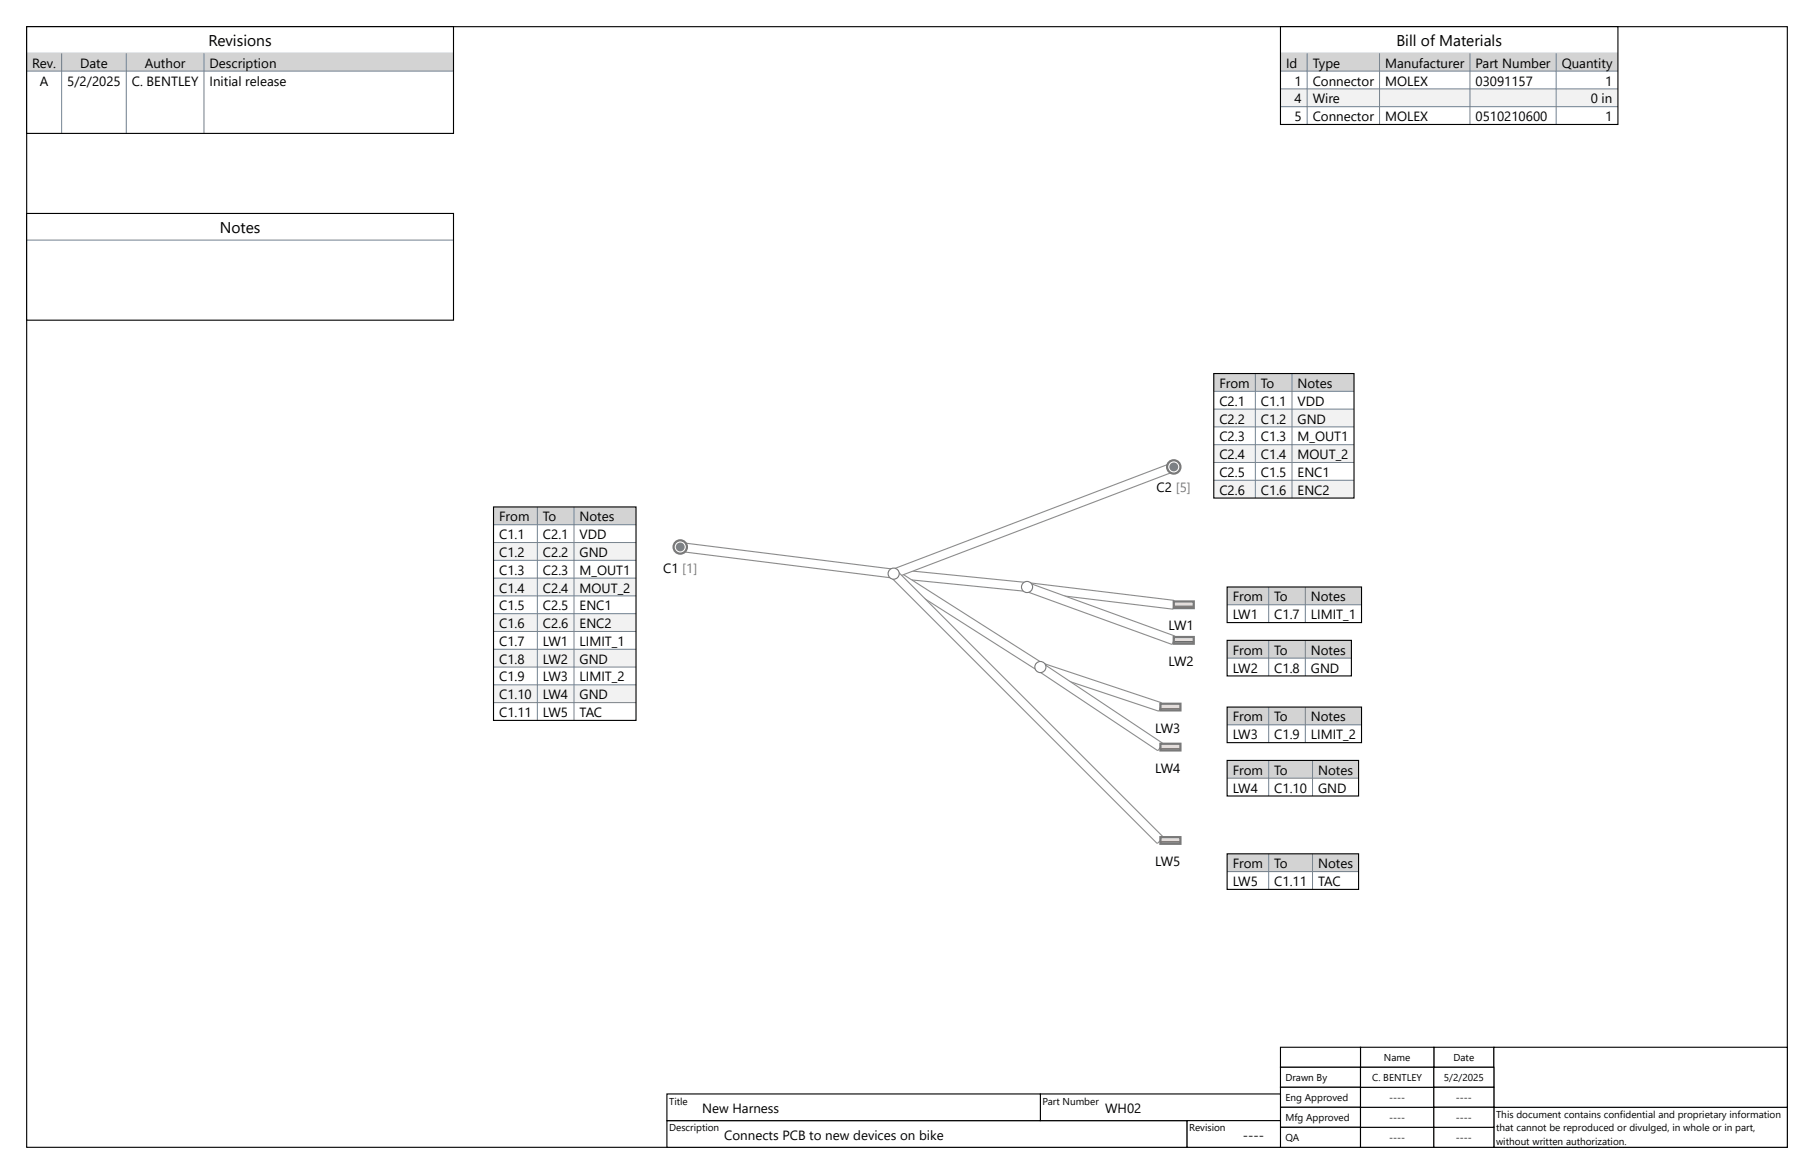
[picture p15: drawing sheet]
<svg xmlns="http://www.w3.org/2000/svg" width="432mm" height="279mm" viewBox="0 0 432 279" stroke-linecap="round" stroke-linejoin="round" font-family="sans-serif">
<defs><g id="words">
<g font-size="3.7">
<text x="49.6" y="11.1">Revisions</text>
<text x="332.4" y="11.1">Bill of Materials</text>
<text x="52.3" y="55.5">Notes</text>
</g>
<g font-size="3.2">
<text x="7.7" y="16.1">Rev.</text>
<text x="19.1" y="16.1">Date</text>
<text x="34.5" y="16.1">Author</text>
<text x="49.9" y="16.1">Description</text>
<text x="306.1" y="16.1">Id</text>
<text x="312.5" y="16.1">Type</text>
<text x="329.7" y="16.1">Manufacturer</text>
<text x="351.2" y="16.1">Part Number</text>
<text x="371.7" y="16.1">Quantity</text>
<text x="9.5" y="20.4">A</text>
<text x="16" y="20.4">5/2/2025</text>
<text x="31.4" y="20.4">C. BENTLEY</text>
<text x="49.9" y="20.4">Initial release</text>
<text x="308.1" y="20.3">1</text>
<text x="312.5" y="20.3">Connector</text>
<text x="329.7" y="20.3">MOLEX</text>
<text x="351.2" y="20.3">03091157</text>
<text x="382.1" y="20.3">1</text>
<text x="308.1" y="24.6">4</text>
<text x="308.1" y="28.8">5</text>
<text x="312.5" y="24.6">Wire</text>
<text x="312.5" y="28.8">Connector</text>
<text x="329.7" y="28.8">MOLEX</text>
<text x="351.2" y="28.8">0510210600</text>
<text x="378.7" y="24.6">0 in</text>
<text x="382.1" y="28.8">1</text>
<text x="290.2" y="92.3">From</text>
<text x="300.1" y="92.3">To</text>
<text x="308.9" y="92.3">Notes</text>
<text x="290.2" y="96.6">C2.1</text>
<text x="290.2" y="100.8">C2.2</text>
<text x="300.1" y="96.6">C1.1</text>
<text x="300.1" y="100.8">C1.2</text>
<text x="308.9" y="96.6">VDD</text>
<text x="308.9" y="100.8">GND</text>
<text x="290.2" y="105">C2.3</text>
<text x="300.1" y="105">C1.3</text>
<text x="308.9" y="105">M_OUT1</text>
<text x="290.2" y="109.3">C2.4</text>
<text x="290.2" y="113.5">C2.5</text>
<text x="300.1" y="109.3">C1.4</text>
<text x="300.1" y="113.5">C1.5</text>
<text x="308.9" y="109.3">MOUT_2</text>
<text x="308.9" y="113.5">ENC1</text>
<text x="275.3" y="117.2">C2 [5]</text>
<text x="290.2" y="117.7">C2.6</text>
<text x="300.1" y="117.7">C1.6</text>
<text x="308.9" y="117.7">ENC2</text>
<text x="118.8" y="124.1">From</text>
<text x="129.2" y="124.1">To</text>
<text x="138" y="124.1">Notes</text>
<text x="118.8" y="128.3">C1.1</text>
<text x="129.2" y="128.3">C2.1</text>
<text x="138" y="128.3">VDD</text>
<text x="118.8" y="132.5">C1.2</text>
<text x="118.8" y="136.8">C1.3</text>
<text x="129.2" y="132.5">C2.2</text>
<text x="129.2" y="136.8">C2.3</text>
<text x="138" y="132.5">GND</text>
<text x="138" y="136.8">M_OUT1</text>
<text x="157.8" y="136.3">C1 [1]</text>
<text x="118.8" y="141">C1.4</text>
<text x="129.2" y="141">C2.4</text>
<text x="138" y="141">MOUT_2</text>
<text x="293.4" y="143.1">From</text>
<text x="303.3" y="143.1">To</text>
<text x="312" y="143.1">Notes</text>
<text x="118.8" y="145.2">C1.5</text>
<text x="118.8" y="149.5">C1.6</text>
<text x="129.2" y="145.2">C2.5</text>
<text x="129.2" y="149.5">C2.6</text>
<text x="138" y="145.2">ENC1</text>
<text x="138" y="149.5">ENC2</text>
<text x="293.4" y="147.4">LW1</text>
<text x="303.3" y="147.4">C1.7</text>
<text x="312" y="147.4">LIMIT_1</text>
<text x="118.8" y="153.7">C1.7</text>
<text x="129.2" y="153.7">LW1</text>
<text x="138" y="153.7">LIMIT_1</text>
<text x="278.2" y="150">LW1</text>
<text x="293.4" y="155.8">From</text>
<text x="303.3" y="155.8">To</text>
<text x="312" y="155.8">Notes</text>
<text x="118.8" y="157.9">C1.8</text>
<text x="129.2" y="157.9">LW2</text>
<text x="138" y="157.9">GND</text>
<text x="278.2" y="158.5">LW2</text>
<text x="293.4" y="160.1">LW2</text>
<text x="303.3" y="160.1">C1.8</text>
<text x="312" y="160.1">GND</text>
<text x="118.8" y="162.2">C1.9</text>
<text x="118.8" y="166.4">C1.10</text>
<text x="129.2" y="162.2">LW3</text>
<text x="129.2" y="166.4">LW4</text>
<text x="138" y="162.2">LIMIT_2</text>
<text x="138" y="166.4">GND</text>
<text x="118.8" y="170.6">C1.11</text>
<text x="129.2" y="170.6">LW5</text>
<text x="138" y="170.6">TAC</text>
<text x="293.4" y="171.7">From</text>
<text x="303.3" y="171.7">To</text>
<text x="312" y="171.7">Notes</text>
<text x="275" y="174.4">LW3</text>
<text x="293.4" y="175.9">LW3</text>
<text x="303.3" y="175.9">C1.9</text>
<text x="312" y="175.9">LIMIT_2</text>
<text x="275" y="183.9">LW4</text>
<text x="293.4" y="184.4">From</text>
<text x="303.3" y="184.4">To</text>
<text x="313.8" y="184.4">Notes</text>
<text x="293.4" y="188.6">LW4</text>
<text x="303.3" y="188.6">C1.10</text>
<text x="313.8" y="188.6">GND</text>
<text x="275" y="206.1">LW5</text>
<text x="293.4" y="206.6">From</text>
<text x="303.3" y="206.6">To</text>
<text x="313.8" y="206.6">Notes</text>
<text x="293.4" y="210.9">LW5</text>
<text x="303.3" y="210.9">C1.11</text>
<text x="313.8" y="210.9">TAC</text>
<text x="167.2" y="264.8">New Harness</text>
<text x="263.1" y="264.8">WH02</text>
<text x="172.4" y="271.2">Connects PCB to new devices on bike</text>
<text x="295.8" y="271.2">----</text>
</g>
<g font-size="2.4">
<text x="306" y="257.4">Drawn By</text>
<text x="326.6" y="257.4">C. BENTLEY</text>
<text x="329.4" y="252.6">Name</text>
<text x="343.7" y="257.4">5/2/2025</text>
<text x="346" y="252.6">Date</text>
<text x="159.3" y="262.9">Title</text>
<text x="248.2" y="262.9">Part Number</text>
<text x="306" y="262.1">Eng Approved</text>
<text x="330.7" y="262.1">----</text>
<text x="346.6" y="262.1">----</text>
<text x="159.3" y="269.3">Description</text>
<text x="283.1" y="269.3">Revision</text>
<text x="306" y="266.9">Mfg Approved</text>
<text x="330.7" y="266.9">----</text>
<text x="346.6" y="266.9">----</text>
<text x="356.1" y="266.1">This document contains confidential and proprietary information</text>
<text x="356.1" y="269.3">that cannot be reproduced or divulged, in whole or in part,</text>
<text x="306" y="271.7">QA</text>
<text x="330.7" y="271.7">----</text>
<text x="346.6" y="271.7">----</text>
<text x="356.1" y="272.4">without written authorization.</text>
</g>
</g></defs>
<path d="M6.3 6.3h419.1v266.7h-419.1z" fill="none" stroke="#000" stroke-width=".26"/>
<g fill="#fff" stroke="#000" stroke-width=".26">
<path d="M158.7 266.7h123.9v6.4h-123.9z" fill-rule="evenodd"/>
<path d="M341.3 249.2h14.3v4.8h-14.3z" fill-rule="evenodd"/>
<path d="M323.8 249.2h17.5v4.8h-17.5z" fill-rule="evenodd"/>
<path d="M304.8 249.2h19v4.8h-19z" fill-rule="evenodd"/>
<path d="M304.8 254h19v4.8h-19z" fill-rule="evenodd"/>
<path d="M304.8 258.8h19v4.7h-19z" fill-rule="evenodd"/>
<path d="M304.8 263.5h19v4.8h-19z" fill-rule="evenodd"/>
<path d="M304.8 268.3h19v4.8h-19z" fill-rule="evenodd"/>
<path d="M355.6 263.5h69.8v9.5h-69.8z" fill-rule="evenodd"/>
<path d="M247.6 260.3h57.2v6.4h-57.2z" fill-rule="evenodd"/>
<path d="M282.6 266.7h22.2v6.4h-22.2z" fill-rule="evenodd"/>
<path d="M158.8 260.3h88.8v6.4h-88.8z" fill-rule="evenodd"/>
<path d="M355.6 249.2h69.8v14.3h-69.8z" fill-rule="evenodd"/>
<path d="M323.8 268.3h17.5v4.8h-17.5z" fill-rule="evenodd"/>
<path d="M323.8 263.5h17.5v4.8h-17.5z" fill-rule="evenodd"/>
<path d="M323.8 258.8h17.5v4.7h-17.5z" fill-rule="evenodd"/>
<path d="M323.8 254h17.5v4.8h-17.5z" fill-rule="evenodd"/>
<path d="M341.3 254h14.3v4.8h-14.3z" fill-rule="evenodd"/>
<path d="M341.3 258.8h14.3v4.7h-14.3z" fill-rule="evenodd"/>
<path d="M341.3 268.3h14.3v4.8h-14.3z" fill-rule="evenodd"/>
<path d="M341.3 263.5h14.3v4.8h-14.3z" fill-rule="evenodd"/>
</g>
<path d="M304.8 6.4h80.3v23.2h-80.3z" fill-rule="evenodd" fill="#fff"/>
<path d="M304.8 12.7h80.3" fill="none" stroke="#708090" stroke-width=".24"/>
<path d="M304.8 12.7h80.3v4.2h-80.3z" fill-rule="evenodd" fill="#d3d3d3"/>
<path d="M304.8 16.9h80.3" fill="none" stroke="#708090" stroke-width=".24"/>
<path d="M304.8 21.2h80.3v4.2h-80.3z" fill-rule="evenodd" fill="#f2f2f2"/>
<path d="M311.1 12.7v16.9M328.4 12.7v16.9M349.9 12.7v16.9M370.4 12.7v16.9M304.8 21.2h80.3M304.8 25.4h80.3" fill="none" stroke="#708090" stroke-width=".24"/>
<path d="M304.8 6.4h80.3v23.2h-80.3z" fill="none" stroke="#000" stroke-width=".26"/>
<path d="M6.3 50.8h101.6v25.4h-101.6z" fill-rule="evenodd" fill="#fff"/>
<path d="M6.3 57.1h101.6" fill="none" stroke="#708090" stroke-width=".24"/>
<path d="M6.3 50.8h101.6v25.4h-101.6z" fill="none" stroke="#000" stroke-width=".26"/>
<path d="M6.3 6.4h101.6v25.4h-101.6z" fill-rule="evenodd" fill="#fff"/>
<path d="M6.3 12.7h101.6" fill="none" stroke="#708090" stroke-width=".24"/>
<path d="M6.3 12.7h101.6v4.2h-101.6z" fill-rule="evenodd" fill="#d3d3d3"/>
<path d="M6.3 16.9h101.6M14.7 12.7v19.1M30.1 12.7v19.1M48.6 12.7v19.1" fill="none" stroke="#708090" stroke-width=".24"/>
<path d="M6.3 6.4h101.6v25.4h-101.6z" fill="none" stroke="#000" stroke-width=".26"/>
<path d="M117.5 120.7h33.9v50.7h-33.9z" fill-rule="evenodd" fill="#fff"/>
<path d="M117.5 120.7h33.9v4.2h-33.9z" fill-rule="evenodd" fill="#d3d3d3"/>
<path d="M117.5 124.9h33.9" fill="none" stroke="#708090" stroke-width=".24"/>
<path d="M117.5 129.1h33.9v4.2h-33.9z" fill-rule="evenodd" fill="#f2f2f2"/>
<path d="M117.5 129.1h33.9M117.5 133.3h33.9" fill="none" stroke="#708090" stroke-width=".24"/>
<path d="M117.5 137.6h33.9v4.2h-33.9z" fill-rule="evenodd" fill="#f2f2f2"/>
<path d="M117.5 137.6h33.9M117.5 141.8h33.9" fill="none" stroke="#708090" stroke-width=".24"/>
<path d="M117.5 146.1h33.9v4.2h-33.9z" fill-rule="evenodd" fill="#f2f2f2"/>
<path d="M117.5 146.1h33.9M117.5 150.3h33.9" fill="none" stroke="#708090" stroke-width=".24"/>
<path d="M117.5 154.5h33.9v4.3h-33.9z" fill-rule="evenodd" fill="#f2f2f2"/>
<path d="M117.5 154.5h33.9M117.5 158.8h33.9" fill="none" stroke="#708090" stroke-width=".24"/>
<path d="M117.5 163h33.9v4.2h-33.9z" fill-rule="evenodd" fill="#f2f2f2"/>
<path d="M127.9 120.7v50.7M136.6 120.7v50.7M117.5 163h33.9M117.5 167.2h33.9" fill="none" stroke="#708090" stroke-width=".24"/>
<path d="M117.5 120.7h33.9v50.7h-33.9z" fill="none" stroke="#000" stroke-width=".26"/>
<path d="M288.9 88.9h33.4v29.6h-33.4z" fill-rule="evenodd" fill="#fff"/>
<path d="M288.9 88.9h33.4v4.2h-33.4z" fill-rule="evenodd" fill="#d3d3d3"/>
<path d="M288.9 93.1h33.4" fill="none" stroke="#708090" stroke-width=".24"/>
<path d="M288.9 97.4h33.4v4.2h-33.4z" fill-rule="evenodd" fill="#f2f2f2"/>
<path d="M288.9 97.4h33.4M288.9 101.6h33.4" fill="none" stroke="#708090" stroke-width=".24"/>
<path d="M288.9 105.8h33.4v4.3h-33.4z" fill-rule="evenodd" fill="#f2f2f2"/>
<path d="M288.9 105.8h33.4M288.9 110.1h33.4" fill="none" stroke="#708090" stroke-width=".24"/>
<path d="M288.9 114.3h33.4v4.2h-33.4z" fill-rule="evenodd" fill="#f2f2f2"/>
<path d="M298.8 88.9v29.6M307.5 88.9v29.6M288.9 114.3h33.4" fill="none" stroke="#708090" stroke-width=".24"/>
<path d="M288.9 88.9h33.4v29.6h-33.4z" fill="none" stroke="#000" stroke-width=".26"/>
<path d="M292.1 139.7h32v8.5h-32z" fill-rule="evenodd" fill="#fff"/>
<path d="M292.1 139.7h32v4.2h-32z" fill-rule="evenodd" fill="#d3d3d3"/>
<path d="M302 139.7v8.5M310.7 139.7v8.5M292.1 143.9h32" fill="none" stroke="#708090" stroke-width=".24"/>
<path d="M292.1 139.7h32v8.5h-32z" fill="none" stroke="#000" stroke-width=".26"/>
<path d="M292.1 152.4h29.6v8.5h-29.6z" fill-rule="evenodd" fill="#fff"/>
<path d="M292.1 152.4h29.6v4.2h-29.6z" fill-rule="evenodd" fill="#d3d3d3"/>
<path d="M292.1 156.6h29.6M302 152.4v8.5M310.7 152.4v8.5" fill="none" stroke="#708090" stroke-width=".24"/>
<path d="M292.1 152.4h29.6v8.5h-29.6z" fill="none" stroke="#000" stroke-width=".26"/>
<path d="M292.1 168.3h32v8.4h-32z" fill-rule="evenodd" fill="#fff"/>
<path d="M292.1 168.3h32v4.2h-32z" fill-rule="evenodd" fill="#d3d3d3"/>
<path d="M292.1 172.5h32M302 168.3v8.4M310.7 168.3v8.4" fill="none" stroke="#708090" stroke-width=".24"/>
<path d="M292.1 168.3h32v8.4h-32z" fill="none" stroke="#000" stroke-width=".26"/>
<path d="M292.1 181h31.3v8.4h-31.3z" fill-rule="evenodd" fill="#fff"/>
<path d="M292.1 181h31.3v4.2h-31.3z" fill-rule="evenodd" fill="#d3d3d3"/>
<path d="M292.1 185.2h31.3M302 181v8.4M312.4 181v8.4" fill="none" stroke="#708090" stroke-width=".24"/>
<path d="M292.1 181h31.3v8.4h-31.3z" fill="none" stroke="#000" stroke-width=".26"/>
<path d="M292.1 203.2h31.3v8.5h-31.3z" fill-rule="evenodd" fill="#fff"/>
<path d="M292.1 203.2h31.3v4.2h-31.3z" fill-rule="evenodd" fill="#d3d3d3"/>
<path d="M292.1 207.4h31.3M302 203.2v8.5M312.4 203.2v8.5" fill="none" stroke="#708090" stroke-width=".24"/>
<path d="M292.1 203.2h31.3v8.5h-31.3z" fill="none" stroke="#000" stroke-width=".26"/>
<g fill="#fff" stroke="#8c8c8c" stroke-width=".26">
<path d="M212.9 135.6l.2-.1 31.2 3.1 .3 .3-.2 1.6-.3 .2-31.2-3.1-.3-.3z" fill-rule="evenodd"/>
<path d="M244.6 138.8l.3-.1 34.4 4.2 .2 .2-.2 1.6-.3 .3-34.4-4.2-.2-.3z" fill-rule="evenodd"/>
<path d="M244.8 138.8h.3l34.4 12.5 .2 .4-.6 1.4-.3 .2-34.4-12.5-.2-.4z" fill-rule="evenodd"/>
<path d="M213.2 135.9l.3-.1 34.5 21.9 .1 .4-.9 1.3-.3 .1-34.5-21.9-.1-.4z" fill-rule="evenodd"/>
<path d="M248 157.9l.2-.1 28.1 9.4 .2 .3-.5 1.5-.4 .2-28-9.4-.2-.3z" fill-rule="evenodd"/>
<path d="M248.1 158.1l.4-.1 28.1 18.8 .1 .3-.9 1.4h-.4l-28.1-18.7-.1-.4z" fill-rule="evenodd"/>
<path d="M212.5 135.5l66.3-25.3 .3 .2 .6 1.5-.2 .3-66.2 25.2-.3-.1z" fill-rule="evenodd"/>
<path d="M212.2 137.1l1.1-1.1h.4l63.1 63.1v.4l-1.1 1.1h-.4l-63.1-63.1z" fill-rule="evenodd"/>
<path d="M162.1 129.3l.2-.1 50.3 6.2 .2 .3-.2 1.6-.3 .2-50.2-6.2-.3-.3z" fill-rule="evenodd"/>
</g>
<g fill="#fff" stroke="#787878" stroke-width=".26">
<circle cx="244.5" cy="139.7" r="1.32"/>
<circle cx="247.6" cy="158.8" r="1.32"/>
<circle cx="212.7" cy="136.5" r="1.32"/>
</g>
<g fill="#fff" stroke="#787878" stroke-width=".53">
<path d="M279.4 143.1h4.8v1.6h-4.8z" fill-rule="evenodd"/>
<path d="M279.4 151.6h4.8v1.6h-4.8z" fill-rule="evenodd"/>
<path d="M276.2 167.5h4.8v1.6h-4.8z" fill-rule="evenodd"/>
<path d="M276.2 177h4.8v1.6h-4.8z" fill-rule="evenodd"/>
<path d="M276.2 199.2h4.8v1.6h-4.8z" fill-rule="evenodd"/>
<circle cx="161.9" cy="130.2" r="1.59"/>
</g>
<circle cx="161.9" cy="130.2" r="1.06" fill="#808080"/>
<circle cx="279.4" cy="111.1" r="1.59" fill="#fff" stroke="#787878" stroke-width=".53"/>
<circle cx="279.4" cy="111.1" r="1.06" fill="#808080"/>
<use href="#words"/>
</svg>
